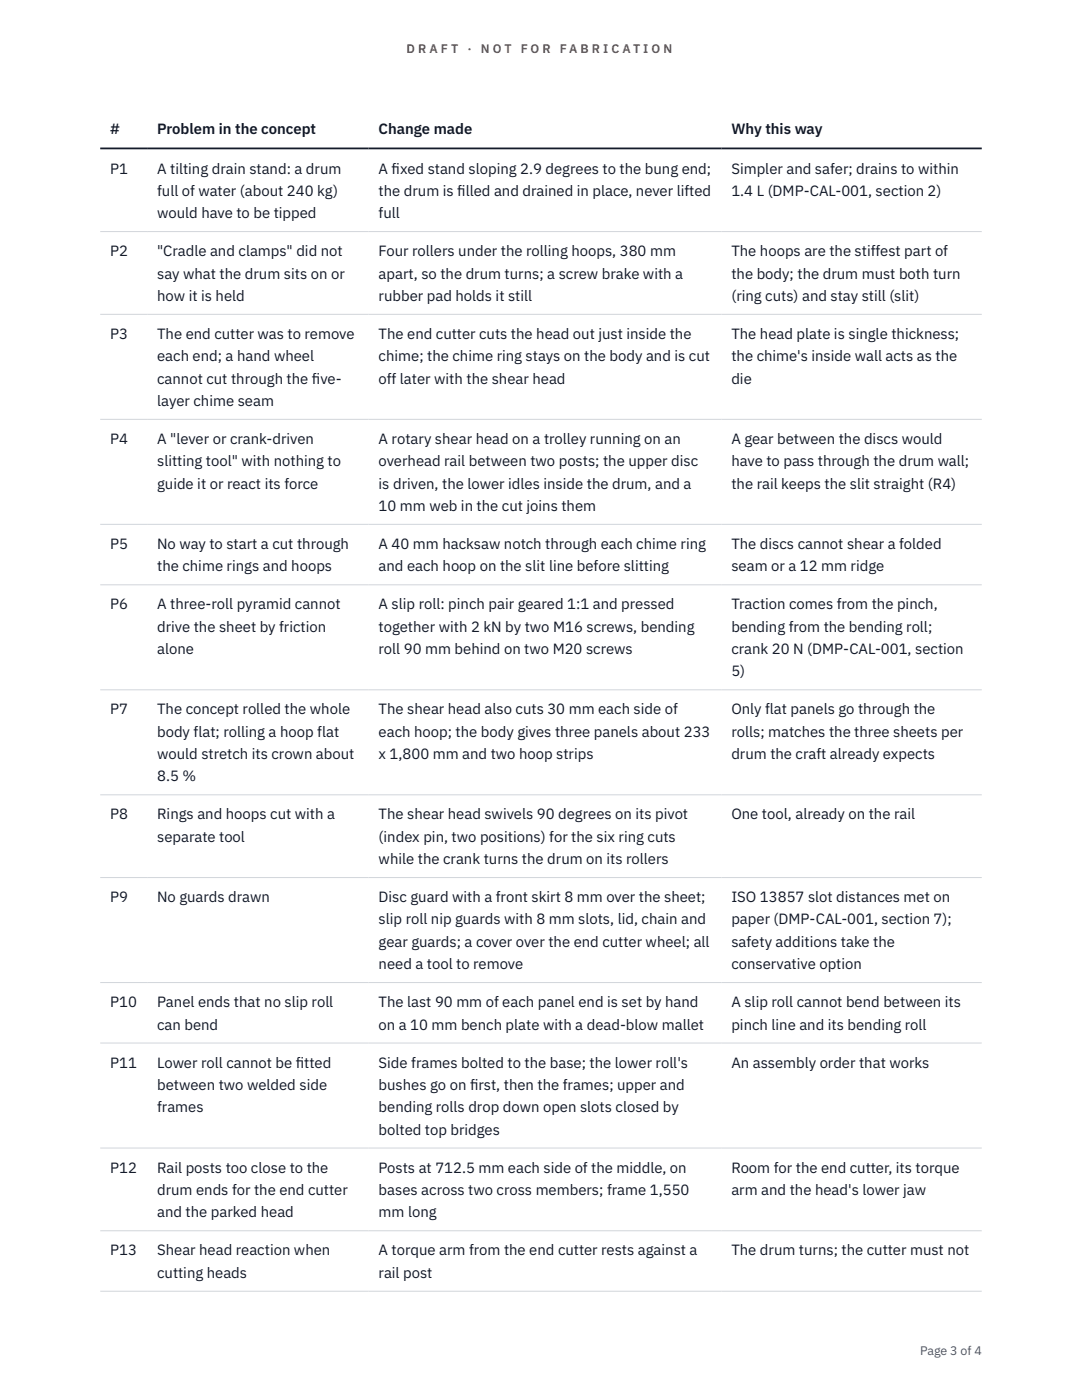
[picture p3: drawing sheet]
<svg xmlns="http://www.w3.org/2000/svg" width="216mm" height="279mm" viewBox="0 0 216 279" stroke-linecap="round" stroke-linejoin="round" font-family="sans-serif">
<defs><g id="words">
<g font-size="3" fill="#111827">
<text x="22" y="26.8">#</text>
<text x="31.4" y="26.8">Problem in the concept</text>
<text x="75.5" y="26.8">Change made</text>
<text x="145.9" y="26.8">Why this way</text>
<text x="22" y="34.6">P1</text>
<text x="31.4" y="34.6">A tilting drain stand: a drum</text>
<text x="75.5" y="34.6">A f</text>
<text x="78.1" y="34.6">ixed stand sloping 2.9 degrees to the bung end;</text>
<text x="145.9" y="34.6">Simpler and safer; drains to within</text>
<text x="31.4" y="39.1">full of water (about 240 kg)</text>
<text x="75.5" y="39.1">the drum is f</text>
<text x="91.3" y="39.1">illed and drained in place, never lifted</text>
<text x="145.9" y="39.1">1.4 L (DMP-CAL-001, section 2)</text>
<text x="31.4" y="43.5">would have to be tipped</text>
<text x="75.5" y="43.5">full</text>
<text x="22" y="51.1">P2</text>
<text x="31.4" y="51.1">&quot;Cradle and clamps&quot; did not</text>
<text x="75.5" y="51.1">Four rollers under the rolling hoops, 380 mm</text>
<text x="145.9" y="51.1">The hoops are the stiffest part of</text>
<text x="31.4" y="55.6">say what the drum sits on or</text>
<text x="75.5" y="55.6">apart, so the drum turns; a screw brake with a</text>
<text x="145.9" y="55.6">the body; the drum must both turn</text>
<text x="31.4" y="60">how it is held</text>
<text x="75.5" y="60">rubber pad holds it still</text>
<text x="145.9" y="60">(ring cuts) and stay still (slit)</text>
<text x="22" y="67.7">P3</text>
<text x="31.4" y="67.7">The end cutter was to remove</text>
<text x="75.5" y="67.7">The end cutter cuts the head out just inside the</text>
<text x="145.9" y="67.7">The head plate is single thickness;</text>
<text x="31.4" y="72.1">each end; a hand wheel</text>
<text x="31.4" y="76.5">cannot cut through the f</text>
<text x="62.2" y="76.5">ive-</text>
<text x="75.5" y="72.1">chime; the chime ring stays on the body and is cut</text>
<text x="75.5" y="76.5">off later with the shear head</text>
<text x="145.9" y="72.1">the chime's inside wall acts as the</text>
<text x="145.9" y="76.5">die</text>
<text x="31.4" y="81">layer chime seam</text>
<text x="22" y="88.6">P4</text>
<text x="31.4" y="88.6">A &quot;lever or crank-driven</text>
<text x="75.5" y="88.6">A rotary shear head on a trolley running on an</text>
<text x="145.9" y="88.6">A gear between the discs would</text>
<text x="31.4" y="93.1">slitting tool&quot; with nothing to</text>
<text x="75.5" y="93.1">overhead rail between two posts; the upper disc</text>
<text x="145.9" y="93.1">have to pass through the drum wall;</text>
<text x="31.4" y="97.5">guide it or react its force</text>
<text x="75.5" y="97.5">is driven, the lower idles inside the drum, and a</text>
<text x="75.5" y="101.9">10 mm web in the cut joins them</text>
<text x="145.9" y="97.5">the rail keeps the slit straight (R4)</text>
<text x="22" y="109.6">P5</text>
<text x="31.4" y="109.6">No way to start a cut through</text>
<text x="75.5" y="109.6">A 40 mm hacksaw notch through each chime ring</text>
<text x="145.9" y="109.6">The discs cannot shear a folded</text>
<text x="31.4" y="114">the chime rings and hoops</text>
<text x="75.5" y="114">and each hoop on the slit line before slitting</text>
<text x="145.9" y="114">seam or a 12 mm ridge</text>
<text x="22" y="121.6">P6</text>
<text x="31.4" y="121.6">A three-roll pyramid cannot</text>
<text x="75.5" y="121.6">A slip roll: pinch pair geared 1:1 and pressed</text>
<text x="145.9" y="121.6">Traction comes from the pinch,</text>
<text x="31.4" y="126.1">drive the sheet by friction</text>
<text x="31.4" y="130.5">alone</text>
<text x="75.5" y="126.1">together with 2 kN by two M16 screws, bending</text>
<text x="75.5" y="130.5">roll 90 mm behind on two M20 screws</text>
<text x="145.9" y="126.1">bending from the bending roll;</text>
<text x="145.9" y="130.5">crank 20 N (DMP-CAL-001, section</text>
<text x="145.9" y="135">5)</text>
<text x="22" y="142.6">P7</text>
<text x="31.4" y="142.6">The concept rolled the whole</text>
<text x="75.5" y="142.6">The shear head also cuts 30 mm each side of</text>
<text x="145.9" y="142.6">Only flat panels go through the</text>
<text x="31.4" y="147">body flat; rolling a hoop flat</text>
<text x="75.5" y="147">each hoop; the body gives three panels about 233</text>
<text x="145.9" y="147">rolls; matches the three sheets per</text>
<text x="31.4" y="151.5">would stretch its crown about</text>
<text x="31.4" y="155.9">8.5 %</text>
<text x="75.5" y="151.5">x 1,800 mm and two hoop strips</text>
<text x="145.9" y="151.5">drum the craft already expects</text>
<text x="22" y="163.5">P8</text>
<text x="31.4" y="163.5">Rings and hoops cut with a</text>
<text x="31.4" y="168">separate tool</text>
<text x="75.5" y="163.5">The shear head swivels 90 degrees on its pivot</text>
<text x="75.5" y="168">(index pin, two positions) for the six ring cuts</text>
<text x="145.9" y="163.5">One tool, already on the rail</text>
<text x="75.5" y="172.4">while the crank turns the drum on its rollers</text>
<text x="22" y="180.1">P9</text>
<text x="31.4" y="180.1">No guards drawn</text>
<text x="75.5" y="180.1">Disc guard with a front skirt 8 mm over the sheet;</text>
<text x="75.5" y="184.5">slip roll nip guards with 8 mm slots, lid, chain and</text>
<text x="145.9" y="180.1">ISO 13857 slot distances met on</text>
<text x="145.9" y="184.5">paper (DMP-CAL-001, section 7);</text>
<text x="75.5" y="188.9">gear guards; a cover over the end cutter wheel; all</text>
<text x="145.9" y="188.9">safety additions take the</text>
<text x="75.5" y="193.4">need a tool to remove</text>
<text x="145.9" y="193.4">conservative option</text>
<text x="22" y="201">P10</text>
<text x="31.4" y="201">Panel ends that no slip roll</text>
<text x="75.5" y="201">The last 90 mm of each panel end is set by hand</text>
<text x="145.9" y="201">A slip roll cannot bend between its</text>
<text x="31.4" y="205.5">can bend</text>
<text x="75.5" y="205.5">on a 10 mm bench plate with a dead-blow mallet</text>
<text x="145.9" y="205.5">pinch line and its bending roll</text>
<text x="22" y="213.1">P11</text>
<text x="31.4" y="213.1">Lower roll cannot be f</text>
<text x="59" y="213.1">itted</text>
<text x="75.5" y="213.1">Side frames bolted to the base; the lower roll's</text>
<text x="145.9" y="213.1">An assembly order that works</text>
<text x="31.4" y="217.5">between two welded side</text>
<text x="31.4" y="222">frames</text>
<text x="75.5" y="217.5">bushes go on f</text>
<text x="75.5" y="222">bending rolls drop down open slots closed by</text>
<text x="93.8" y="217.5">irst, then the frames; upper and</text>
<text x="75.5" y="226.4">bolted top bridges</text>
<text x="22" y="234">P12</text>
<text x="31.4" y="234">Rail posts too close to the</text>
<text x="31.4" y="238.5">drum ends for the end cutter</text>
<text x="75.5" y="234">Posts at 712.5 mm each side of the middle, on</text>
<text x="75.5" y="238.5">bases across two cross members; frame 1,550</text>
<text x="145.9" y="234">Room for the end cutter, its torque</text>
<text x="145.9" y="238.5">arm and the head's lower jaw</text>
<text x="31.4" y="242.9">and the parked head</text>
<text x="75.5" y="242.9">mm long</text>
<text x="22" y="250.5">P13</text>
<text x="31.4" y="250.5">Shear head reaction when</text>
<text x="75.5" y="250.5">A torque arm from the end cutter rests against a</text>
<text x="145.9" y="250.5">The drum turns; the cutter must not</text>
<text x="31.4" y="255">cutting heads</text>
<text x="75.5" y="255">rail post</text>
</g>
<g font-size="2.5" fill="#b45309">
<text x="81.1" y="10.5">D R A F T</text>
<text x="93.3" y="10.5">·</text>
<text x="95.9" y="10.5">N O T</text>
<text x="103.9" y="10.5">F O R</text>
<text x="111.7" y="10.5">F A B R I C A T I O N</text>
</g>
<text font-size="2.5" fill="#4b5563" x="183.6" y="270.3">Page 3 of 4</text>
</g></defs>
<g fill="none" stroke="#d1d5db" stroke-width=".2">
<path d="M20 46.2h175.9M20 62.7h175.9M20 83.7h175.9M20 104.6h175.9M20 116.7h175.9M20 137.7h175.9M20 158.6h175.9M20 175.1h175.9M20 196.1h175.9M20 208.2h175.9M20 229.1h175.9M20 245.6h175.9"/>
<path d="M20 257.7h175.9"/>
</g>
<path d="M20 29.6h175.9" fill="none" stroke="#111827" stroke-width=".35"/>
<use href="#words"/>
</svg>
